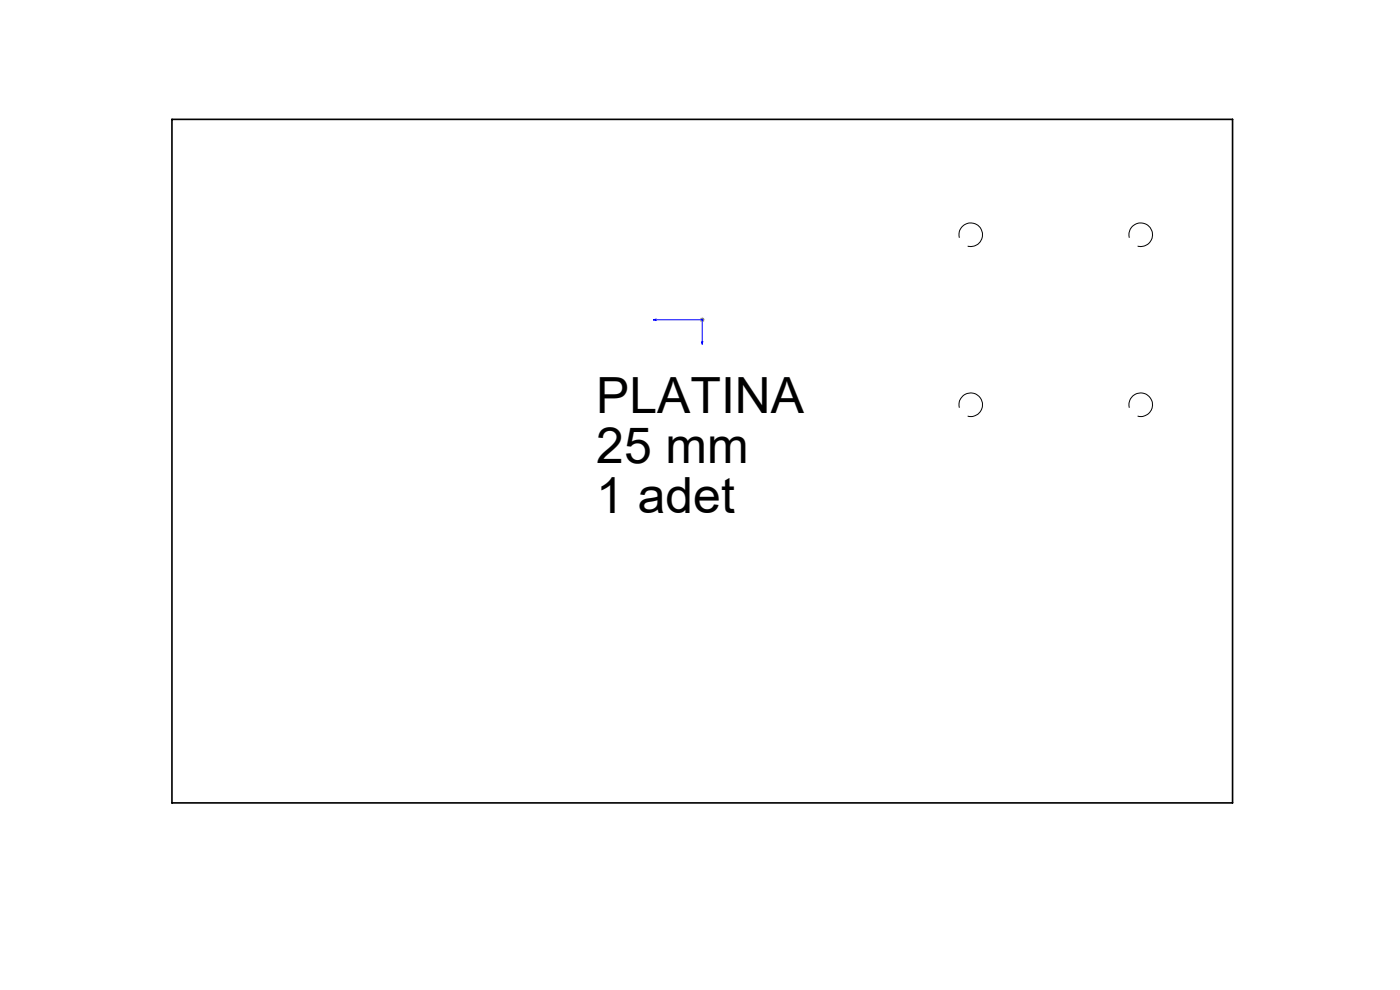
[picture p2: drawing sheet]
<svg xmlns="http://www.w3.org/2000/svg" width="297mm" height="210mm" viewBox="0 0 297 210" stroke-linecap="round" stroke-linejoin="round" font-family="sans-serif">
<defs><g id="words">
<g font-size="10.6">
<text x="126.5" y="87.6">PLATINA</text>
<text x="126.5" y="98.2">25 mm</text>
<text x="126.5" y="108.8">1 adet</text>
</g>
</g></defs>
<path d="M138.6 67.8l.5-.1v.3zM138.6 67.8h10.4v5.2M148.8 72.5h.3l-.1 .5z" fill="none" stroke="#00f" stroke-width=".21"/>
<path d="M148.4 67.8h1.1M148.6 67.5l.7 .7M149 67.3v1M149.3 67.5l-.7 .7" fill="none" stroke="#808080" stroke-width=".21"/>
<path d="M203.5 50.4a2.5 2.5 0 0 1 2.2-3.1 2.5 2.5 0 0 1 2.7 2.7 2.5 2.5 0 0 1-3.1 2.2M239.6 50.4a2.5 2.5 0 0 1 2.2-3.1 2.5 2.5 0 0 1 2.7 2.7 2.5 2.5 0 0 1-3.2 2.2M203.5 86.5a2.5 2.5 0 0 1 2.2-3.1 2.5 2.5 0 0 1 2.7 2.7 2.5 2.5 0 0 1-3.1 2.2M239.6 86.5a2.5 2.5 0 0 1 2.2-3.1 2.5 2.5 0 0 1 2.7 2.7 2.5 2.5 0 0 1-3.2 2.2" fill="none" stroke="#000" stroke-width=".21"/>
<path d="M148.8 72.5l.2 .5 .1-.5zM138.6 67.8l.5 .2v-.3z" fill="#00f"/>
<path d="M36.5 25.3h225v145h-225z" fill="none" stroke="#000" stroke-width=".35"/>
<use href="#words"/>
</svg>
